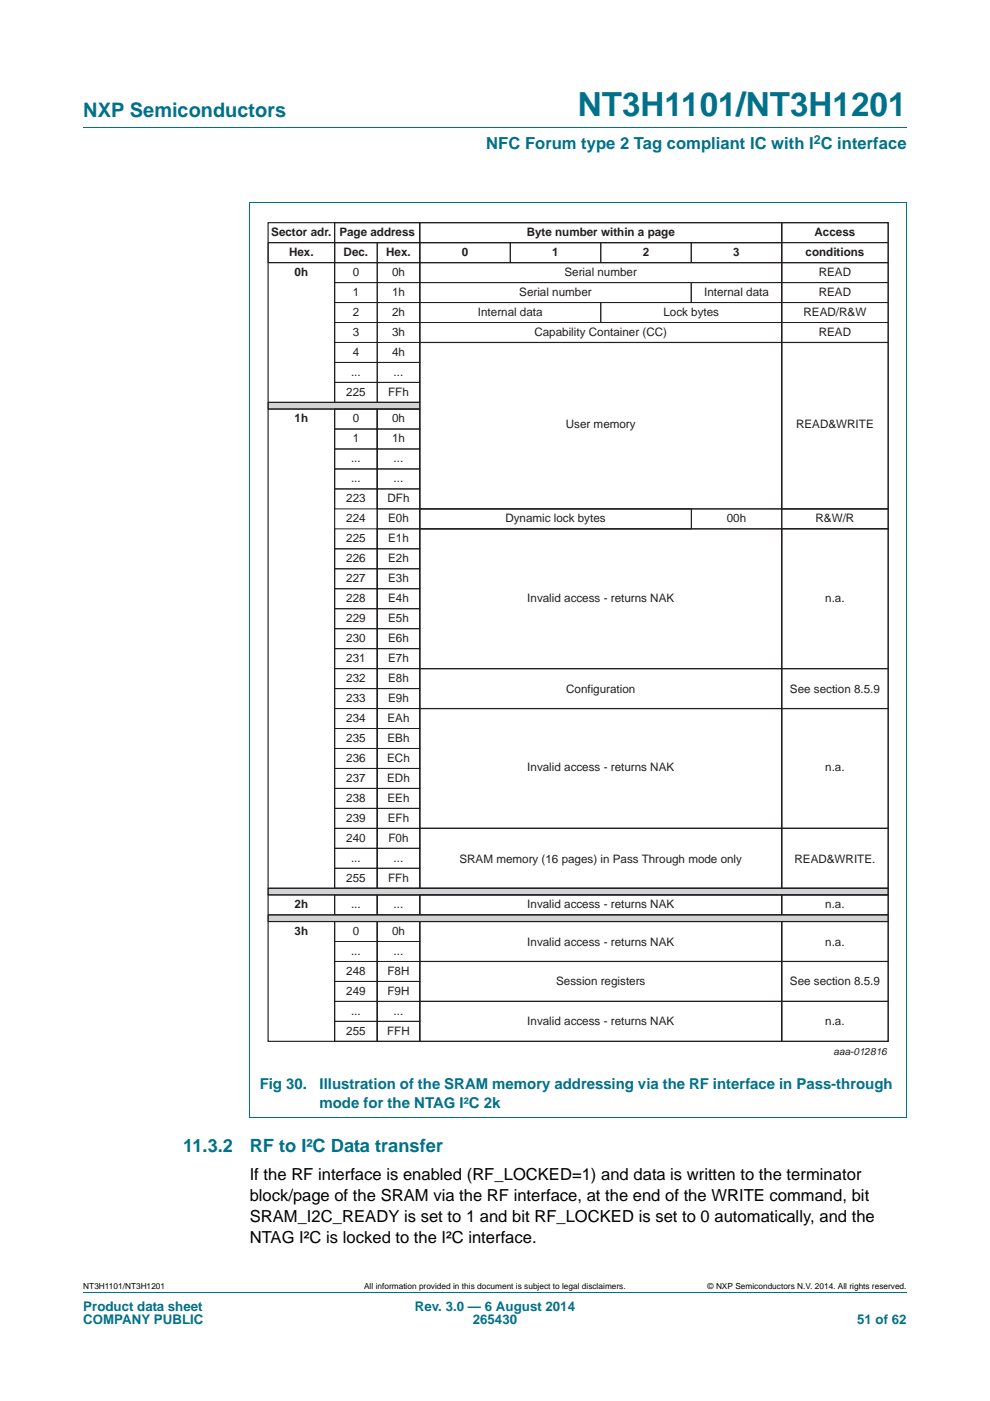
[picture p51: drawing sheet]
<svg xmlns="http://www.w3.org/2000/svg" width="210mm" height="297mm" viewBox="0 0 210 297" stroke-linecap="round" stroke-linejoin="round" font-family="sans-serif">
<defs><g id="words">
<text font-size="7" fill="#00718a" x="122.5" y="24.6">NT3H1101/NT3H1201</text>
<text font-size="4.2" fill="#00718a" x="17.7" y="24.9">NXP Semiconductors</text>
<g font-size="3.9" fill="#00718a">
<text x="38.9" y="244.2">11.3.2</text>
<text x="53" y="244.2">RF to I²C Data transfer</text>
</g>
<text font-size="3.5" fill="#00718a" x="103.1" y="31.6">NFC Forum type 2 Tag compliant IC with I C interface</text>
<g font-size="3.5">
<text x="53" y="250.3">If the RF interface is enabled (RF_LOCKED=1) and data is written to the terminator</text>
<text x="53" y="254.7">block/page of the SRAM via the RF interface, at the end of the WRITE command, bit</text>
<text x="53" y="259.1">SRAM_I2C_READY is set to 1 and bit RF_LOCKED is set to 0 automatically, and the</text>
<text x="53" y="263.5">NTAG I²C is locked to the I²C interface.</text>
</g>
<g font-size="3.2" fill="#00718a">
<text x="55.1" y="231">Fig 30.</text>
<text x="67.8" y="231">Illustration of the SRAM memory addressing via the RF interface in Pass-through</text>
<text x="67.8" y="234.9">mode for the NTAG I²C 2k</text>
</g>
<g font-size="2.8" fill="#00718a">
<text x="17.7" y="277.9">Product data sheet</text>
<text x="17.7" y="280.8">COMPANY PUBLIC</text>
<text x="88" y="277.9">Rev. 3.0 — 6 August 2014</text>
<text x="100.3" y="280.8">265430</text>
<text x="181.8" y="280.8">51 of 62</text>
</g>
<text font-size="2.6" fill="#00718a" x="172.6" y="30.5">2</text>
<g font-size="2.5" fill="#231f20">
<text x="57.5" y="50">Sector adr.</text>
<text x="72" y="50">Page address</text>
<text x="111.7" y="50">Byte number within a page</text>
<text x="172.8" y="50">Access</text>
<text x="61.3" y="54.3">Hex.</text>
<text x="62.5" y="58.5">0h</text>
<text x="72.9" y="54.3">Dec.</text>
<text x="74.8" y="58.5">0</text>
<text x="81.9" y="54.3">Hex.</text>
<text x="83.2" y="58.5">0h</text>
<text x="97.9" y="54.3">0</text>
<text x="117.1" y="54.3">1</text>
<text x="119.7" y="58.5">Serial number</text>
<text x="136.3" y="54.3">2</text>
<text x="155.5" y="54.3">3</text>
<text x="170.9" y="54.3">conditions</text>
<text x="173.7" y="58.5">READ</text>
<text x="74.8" y="62.7">1</text>
<text x="83.2" y="62.7">1h</text>
<text x="110.1" y="62.7">Serial number</text>
<text x="149.3" y="62.7">Internal data</text>
<text x="173.7" y="62.7">READ</text>
<text x="74.8" y="67">2</text>
<text x="74.8" y="71.2">3</text>
<text x="83.2" y="67">2h</text>
<text x="83.2" y="71.2">3h</text>
<text x="101.4" y="67">Internal data</text>
<text x="113.4" y="71.2">Capability Container (CC)</text>
<text x="140.7" y="67">Lock bytes</text>
<text x="170.4" y="67">READ/R&amp;W</text>
<text x="173.7" y="71.2">READ</text>
<text x="74.8" y="75.4">4</text>
<text x="83.2" y="75.4">4h</text>
<text x="73.4" y="83.9">225</text>
<text x="74.5" y="79.7">...</text>
<text x="82.3" y="83.9">FFh</text>
<text x="83.5" y="79.7">...</text>
<text x="62.5" y="89.5">1h</text>
<text x="74.8" y="89.5">0</text>
<text x="83.2" y="89.5">0h</text>
<text x="74.8" y="93.8">1</text>
<text x="83.2" y="93.8">1h</text>
<text x="120" y="90.7">User memory</text>
<text x="168.9" y="90.7">READ&amp;WRITE</text>
<text x="74.5" y="98">...</text>
<text x="83.5" y="98">...</text>
<text x="73.4" y="106.5">223</text>
<text x="74.5" y="102.2">...</text>
<text x="82.2" y="106.5">DFh</text>
<text x="83.5" y="102.2">...</text>
<text x="73.4" y="110.7">224</text>
<text x="82.3" y="110.7">E0h</text>
<text x="107.2" y="110.7">Dynamic lock bytes</text>
<text x="154.2" y="110.7">00h</text>
<text x="173" y="110.7">R&amp;W/R</text>
<text x="73.4" y="119.2">226</text>
<text x="73.4" y="114.9">225</text>
<text x="82.3" y="119.2">E2h</text>
<text x="82.3" y="114.9">E1h</text>
<text x="73.4" y="123.4">227</text>
<text x="82.3" y="123.4">E3h</text>
<text x="73.4" y="127.6">228</text>
<text x="73.4" y="131.9">229</text>
<text x="82.3" y="127.6">E4h</text>
<text x="82.3" y="131.9">E5h</text>
<text x="111.8" y="127.6">Invalid access - returns NAK</text>
<text x="175" y="127.6">n.a.</text>
<text x="73.4" y="136.1">230</text>
<text x="82.3" y="136.1">E6h</text>
<text x="73.4" y="140.3">231</text>
<text x="82.3" y="140.3">E7h</text>
<text x="73.4" y="144.6">232</text>
<text x="73.4" y="148.8">233</text>
<text x="82.3" y="144.6">E8h</text>
<text x="82.3" y="148.8">E9h</text>
<text x="120.1" y="146.8">Configuration</text>
<text x="167.6" y="146.8">See section 8.5.9</text>
<text x="73.4" y="153">234</text>
<text x="82.2" y="153">EAh</text>
<text x="73.4" y="161.5">236</text>
<text x="73.4" y="157.3">235</text>
<text x="82.1" y="161.5">ECh</text>
<text x="82.2" y="157.3">EBh</text>
<text x="73.4" y="165.7">237</text>
<text x="82.1" y="165.7">EDh</text>
<text x="111.8" y="163.5">Invalid access - returns NAK</text>
<text x="175" y="163.5">n.a.</text>
<text x="73.4" y="170">238</text>
<text x="82.2" y="170">EEh</text>
<text x="73.4" y="178.5">240</text>
<text x="73.4" y="174.2">239</text>
<text x="82.3" y="174.2">EFh</text>
<text x="82.4" y="178.5">F0h</text>
<text x="74.5" y="182.7">...</text>
<text x="83.5" y="182.7">...</text>
<text x="97.5" y="183">SRAM memory (16 pages) in Pass Through mode only</text>
<text x="168.5" y="183">READ&amp;WRITE.</text>
<text x="73.4" y="186.9">255</text>
<text x="82.3" y="186.9">FFh</text>
<text x="62.5" y="192.6">2h</text>
<text x="74.5" y="192.6">...</text>
<text x="83.5" y="192.6">...</text>
<text x="111.8" y="192.6">Invalid access - returns NAK</text>
<text x="175" y="192.6">n.a.</text>
<text x="62.5" y="198.2">3h</text>
<text x="74.5" y="202.4">...</text>
<text x="74.8" y="198.2">0</text>
<text x="83.2" y="198.2">0h</text>
<text x="83.5" y="202.4">...</text>
<text x="111.8" y="200.5">Invalid access - returns NAK</text>
<text x="175" y="200.5">n.a.</text>
<text x="73.4" y="206.7">248</text>
<text x="82.2" y="206.7">F8H</text>
<text x="118" y="208.9">Session registers</text>
<text x="167.6" y="208.9">See section 8.5.9</text>
<text x="73.4" y="210.9">249</text>
<text x="74.5" y="215.1">...</text>
<text x="82.2" y="210.9">F9H</text>
<text x="83.5" y="215.1">...</text>
<text x="73.4" y="219.4">255</text>
<text x="82.1" y="219.4">FFH</text>
<text x="111.8" y="217.4">Invalid access - returns NAK</text>
<text x="175" y="217.4">n.a.</text>
</g>
<text font-size="2.1" fill="#231f20" x="176.8" y="223.6">aaa-012816</text>
<g font-size="1.8">
<text x="17.7" y="273.3">NT3H1101/NT3H1201</text>
<text x="77.2" y="273.3">All information provided in this document is subject to legal disclaimers.</text>
<text x="150.1" y="273.3">© NXP Semiconductors N.V. 2014. All rights reserved.</text>
</g>
</g></defs>
<path d="M17.7 27h174.6M52.9 42.9h139.4v194.1M53 42.9v194.1M52.9 237h139.4M17.7 273.9h174.6" fill="none" stroke="#00718a" stroke-width=".21"/>
<g fill="none" stroke="#231f20" stroke-width=".21">
<path d="M56.9 51.4h14.1v4.3h-14.1zM71 55.7h9v4.2h-9zM71 51.4h9v4.3h-9zM71 59.9h9v4.2h-9zM71 47.2h18v4.2h-18zM80 55.7h9v4.2h-9zM80 51.4h9v4.3h-9zM80 59.9h9v4.2h-9zM71 64.1h9v4.3h-9zM71 68.4h9v4.2h-9zM71 72.6h9v4.2h-9zM80 64.1h9v4.3h-9z"/>
<path d="M80 68.4h9v4.2h-9zM80 72.6h9v4.2h-9zM71 81.1h9v4.2h-9zM80 81.1h9v4.2h-9zM71 116.4h9v4.2h-9zM71 103.7h9v4.2h-9zM71 112.1h9v4.3h-9zM80 116.4h9v4.2h-9zM80 103.7h9v4.2h-9zM80 112.1h9v4.3h-9zM80 107.9h9v4.2h-9zM71 120.6h9v4.2h-9z"/>
<path d="M71 124.8h9v4.3h-9zM71 129.1h9v4.2h-9zM71 133.3h9v4.2h-9zM71 137.5h9v4.3h-9zM80 120.6h9v4.2h-9zM80 124.8h9v4.3h-9zM80 129.1h9v4.2h-9zM80 133.3h9v4.2h-9zM80 137.5h9v4.3h-9zM71 141.8h9v4.2h-9zM71 146h9v4.2h-9zM71 150.2h9v4.3h-9z"/>
<path d="M71 154.5h9v4.2h-9zM71 158.7h9v4.2h-9zM80 141.8h9v4.2h-9zM80 146h9v4.2h-9zM80 150.2h9v4.3h-9zM80 154.5h9v4.2h-9zM80 158.7h9v4.2h-9zM71 162.9h9v4.3h-9zM71 167.2h9v4.2h-9zM71 171.4h9v4.2h-9zM71 175.6h9v4.3h-9zM80 162.9h9v4.3h-9z"/>
<path d="M80 167.2h9v4.2h-9zM80 171.4h9v4.2h-9zM80 175.6h9v4.3h-9zM71 189.7h9v4.3h-9zM71 184.1h9v4.2h-9zM80 189.7h9v4.3h-9z"/>
</g>
<path d="M56.9 188.3h131.5v1.4h-131.5z" fill="#d1d3d4"/>
<g fill="none" stroke="#231f20" stroke-width=".21">
<path d="M89 55.7h76.8v4.2h-76.8zM89 47.2h76.8v4.2h-76.8zM89 59.9h57.6v4.2h-57.6zM89 51.4h19.2v4.3h-19.2zM108.2 51.4h19.2v4.3h-19.2zM127.4 51.4h19.2v4.3h-19.2zM146.6 59.9h19.2v4.2h-19.2zM146.6 51.4h19.2v4.3h-19.2zM165.8 51.4h22.6v4.3h-22.6zM165.8 55.7h22.6v4.2h-22.6zM165.8 59.9h22.6v4.2h-22.6zM71 76.8h9v4.3h-9z"/>
<path d="M80 76.8h9v4.3h-9zM89 68.4h76.8v4.2h-76.8zM89 64.1h38.4v4.3h-38.4zM127.4 64.1h38.4v4.3h-38.4zM165.8 68.4h22.6v4.2h-22.6zM165.8 64.1h22.6v4.3h-22.6zM89 107.9h57.7v4.2h-57.7zM165.8 107.9h22.6v4.2h-22.6zM71 179.9h9v4.2h-9zM80 179.9h9v4.2h-9zM56.9 188.3h131.5v1.4h-131.5zM71 199.6h9v4.3h-9z"/>
<path d="M71 195.4h9v4.2h-9zM80 199.6h9v4.3h-9zM80 195.4h9v4.2h-9zM80 184.1h9v4.2h-9zM89 189.7h76.8v4.3h-76.8zM165.8 189.7h22.6v4.3h-22.6z"/>
</g>
<path d="M56.9 194h131.5v1.4h-131.5z" fill="#d1d3d4"/>
<g fill="none" stroke="#231f20" stroke-width=".21">
<path d="M165.8 47.2h22.6v4.2h-22.6zM89 72.6h76.8v35.3h-76.8zM165.8 72.6h22.6v35.3h-22.6zM89 112.1h76.8v29.7h-76.8zM165.8 112.1h22.6v29.7h-22.6zM89 150.2h76.8v25.4h-76.8zM89 141.8h76.8v8.4h-76.8zM165.8 150.2h22.6v25.4h-22.6zM165.8 141.8h22.6v8.4h-22.6zM89 175.6h76.8v12.7h-76.8zM165.8 175.6h22.6v12.7h-22.6zM56.9 194h131.5v1.4h-131.5z"/>
<path d="M89 195.4h76.8v8.5h-76.8zM165.8 195.4h22.6v8.5h-22.6zM71 208.1h9v4.2h-9zM71 203.9h9v4.2h-9zM71 216.6h9v4.2h-9zM71 212.3h9v4.3h-9zM80 208.1h9v4.2h-9zM80 203.9h9v4.2h-9zM80 216.6h9v4.2h-9zM80 212.3h9v4.3h-9zM89 203.9h76.8v8.4h-76.8zM89 212.3h76.8v8.5h-76.8z"/>
<path d="M165.8 203.9h22.6v8.4h-22.6zM165.8 212.3h22.6v8.5h-22.6z"/>
</g>
<path d="M56.9 51.4h108.9M56.9 55.7h131.5M89 72.6h99.4M89 107.9h99.4M89 112.1h99.4M89 141.8h99.4M89 150.2h99.4M89 175.6h99.4M56.9 188.3h131.5M56.9 189.7h131.5M89 203.9h99.4M89 212.3h99.4" fill="none" stroke="#231f20" stroke-width=".25"/>
<path d="M56.9 85.3h32.1v1.4h-32.1z" fill="#d1d3d4"/>
<path d="M56.9 85.3h32.1v1.4h-32.1zM71 86.7h9v4.3h-9zM71 91h9v4.2h-9zM71 95.2h9v4.2h-9zM71 99.4h9v4.3h-9zM80 86.7h9v4.3h-9zM80 91h9v4.2h-9zM80 95.2h9v4.2h-9zM80 99.4h9v4.3h-9z" fill="none" stroke="#231f20" stroke-width=".21"/>
<g fill="none" stroke="#231f20" stroke-width=".25">
<path d="M56.9 47.2h131.5v173.6h-131.5zM71 47.2v38.1M89 47.2v141.1M165.8 47.2v141.1M56.9 85.3h32.1M56.9 86.7h32.1M71 86.7v101.6M80 86.7v101.6M146.7 107.9v4.2M56.9 194h131.5M56.9 195.4h131.5M71 189.7v4.3"/>
<path d="M71 195.4v25.4M80 189.7v4.3M80 195.4v25.4M89 189.7v4.3M89 195.4v25.4M165.8 189.7v4.3M165.8 195.4v25.4"/>
</g>
<use href="#words"/>
</svg>
